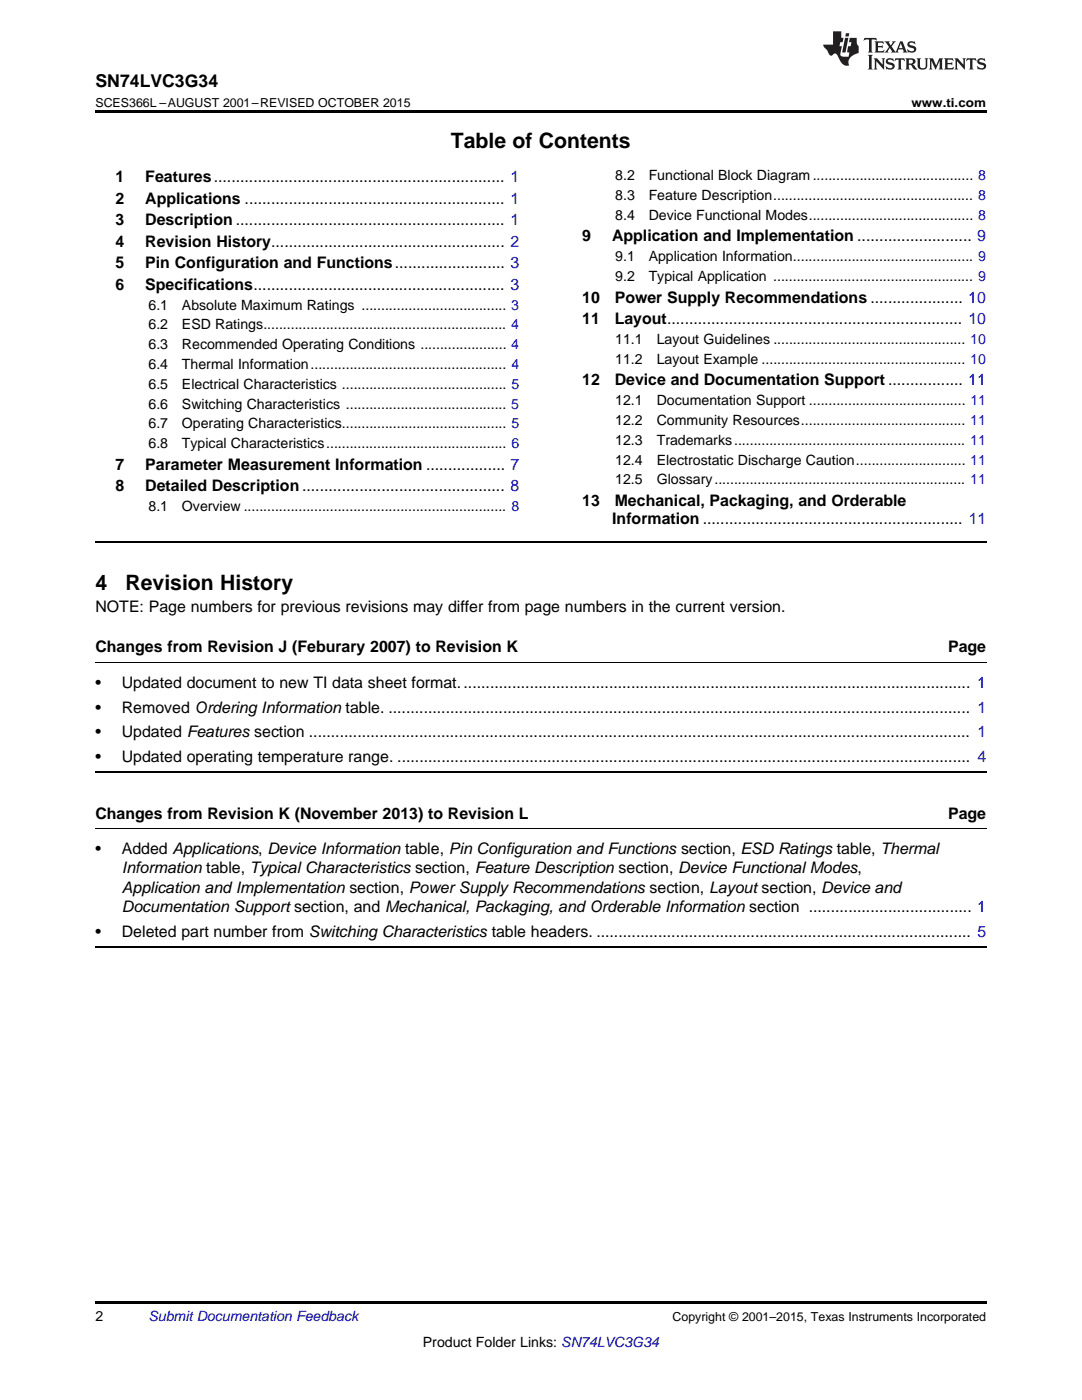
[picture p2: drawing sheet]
<svg xmlns="http://www.w3.org/2000/svg" width="216mm" height="279mm" viewBox="0 0 216 279" stroke-linecap="round" stroke-linejoin="round" font-family="sans-serif">
<defs><g id="words">
<g font-size="4.2">
<text x="90" y="29.6">Table of Contents</text>
<text x="19" y="117.8">4</text>
<text x="25" y="117.8">Revision History</text>
</g>
<text font-size="3.5" x="19" y="17.3">SN74LVC3G34</text>
<g font-size="3.2">
<text x="23" y="36.3">1</text>
<text x="23" y="40.6">2</text>
<text x="29" y="36.3">Features.................................................................. 1</text>
<text x="29" y="40.6">Applications ........................................................... 1</text>
<text x="23" y="44.9">3</text>
<text x="29" y="44.9">Description ............................................................. 1</text>
<text x="23" y="49.2">4</text>
<text x="23" y="53.6">5</text>
<text x="29" y="49.2">Revision History..................................................... 2</text>
<text x="29" y="53.6">Pin Configuration and Functions......................... 3</text>
<text x="116.2" y="48.2">9</text>
<text x="122.1" y="48.2">Application and Implementation .......................... 9</text>
<text x="23" y="57.9">6</text>
<text x="29" y="57.9">Specifications......................................................... 3</text>
<text x="116.2" y="60.4">10</text>
<text x="116.2" y="64.7">11</text>
<text x="122.7" y="60.4">Power Supply Recommendations ..................... 10</text>
<text x="122.7" y="64.7">Layout................................................................... 10</text>
<text x="116.2" y="76.9">12</text>
<text x="122.7" y="76.9">Device and Documentation Support ................. 11</text>
<text x="23" y="93.8">7</text>
<text x="29" y="93.8">Parameter Measurement Information .................. 7</text>
<text x="23" y="98.1">8</text>
<text x="29" y="98.1">Detailed Description.............................................. 8</text>
<text x="116.2" y="101">13</text>
<text x="122.7" y="101">Mechanical, Packaging, and Orderable</text>
<text x="122.2" y="104.5">Information ........................................................... 11</text>
<text x="19" y="122.1">NOTE: Page numbers for previous revisions may differ from page numbers in the current version.</text>
<text x="19" y="130.2">Changes from Revision J (Feburary 2007) to Revision K</text>
<text x="189.2" y="130.2">Page</text>
<text x="19" y="137.3">•</text>
<text x="24.3" y="137.3">Updated document to new TI data sheet format.................................................................................................................... 1</text>
<text x="19" y="142.2">•</text>
<text x="24.3" y="142.2">Removed Ordering Information table. .................................................................................................................................... 1</text>
<text x="19" y="147.1">•</text>
<text x="24.3" y="147.1">Updated Features section ...................................................................................................................................................... 1</text>
<text x="19" y="152.1">•</text>
<text x="24.3" y="152.1">Updated operating temperature range. .................................................................................................................................. 4</text>
<text x="19" y="163.4">Changes from Revision K (November 2013) to Revision L</text>
<text x="189.2" y="163.4">Page</text>
<text x="19" y="170.4">•</text>
<text x="24.3" y="170.4">Added Applications, Device Information table, Pin Configuration and Functions section, ESD Ratings table, Thermal</text>
<text x="24.3" y="174.3">Information table, Typical Characteristics section, Feature Description section, Device Functional Modes,</text>
<text x="24.3" y="178.2">Application and Implementation section, Power Supply Recommendations section, Layout section, Device and</text>
<text x="24.3" y="182.1">Documentation Support section, and Mechanical, Packaging, and Orderable Information section ..................................... 1</text>
<text x="19" y="187">•</text>
<text x="24.3" y="187">Deleted part number from Switching Characteristics table headers. ..................................................................................... 5</text>
</g>
<g font-size="2.8">
<text x="122.8" y="36">8.2</text>
<text x="129.4" y="36">Functional Block Diagram......................................... 8</text>
<text x="122.8" y="39.9">8.3</text>
<text x="129.4" y="39.9">Feature Description................................................... 8</text>
<text x="122.8" y="43.9">8.4</text>
<text x="129.4" y="43.9">Device Functional Modes.......................................... 8</text>
<text x="122.8" y="52.1">9.1</text>
<text x="129.4" y="52.1">Application Information.............................................. 9</text>
<text x="122.8" y="56.1">9.2</text>
<text x="129.4" y="56.1">Typical Application ................................................... 9</text>
<text x="29.6" y="61.8">6.1</text>
<text x="29.6" y="65.8">6.2</text>
<text x="36.3" y="61.8">Absolute Maximum Ratings ..................................... 3</text>
<text x="36.3" y="65.8">ESD Ratings.............................................................. 4</text>
<text x="29.6" y="69.7">6.3</text>
<text x="36.3" y="69.7">Recommended Operating Conditions ...................... 4</text>
<text x="122.8" y="68.7">11.1</text>
<text x="131" y="68.7">Layout Guidelines ................................................. 10</text>
<text x="29.6" y="73.7">6.4</text>
<text x="29.6" y="77.6">6.5</text>
<text x="36.3" y="73.7">Thermal Information.................................................. 4</text>
<text x="36.3" y="77.6">Electrical Characteristics .......................................... 5</text>
<text x="122.8" y="72.6">11.2</text>
<text x="131" y="72.6">Layout Example .................................................... 10</text>
<text x="29.6" y="81.6">6.6</text>
<text x="36.3" y="81.6">Switching Characteristics ......................................... 5</text>
<text x="122.8" y="80.9">12.1</text>
<text x="131" y="80.9">Documentation Support ........................................ 11</text>
<text x="29.6" y="85.5">6.7</text>
<text x="29.6" y="89.5">6.8</text>
<text x="36.3" y="85.5">Operating Characteristics.......................................... 5</text>
<text x="36.3" y="89.5">Typical Characteristics.............................................. 6</text>
<text x="122.8" y="84.8">12.2</text>
<text x="122.8" y="88.8">12.3</text>
<text x="131" y="84.8">Community Resources.......................................... 11</text>
<text x="131" y="88.8">Trademarks........................................................... 11</text>
<text x="122.8" y="92.7">12.4</text>
<text x="131" y="92.7">Electrostatic Discharge Caution............................ 11</text>
<text x="122.8" y="96.7">12.5</text>
<text x="131" y="96.7">Glossary................................................................ 11</text>
<text x="29.6" y="102">8.1</text>
<text x="36.3" y="102">Overview ................................................................... 8</text>
<text x="19" y="263.6">2</text>
<text x="84.4" y="268.9">Product Folder Links: SN74LVC3G34</text>
</g>
<text font-size="2.8" fill="#0000c8" x="29.6" y="263.6">Submit Documentation Feedback</text>
<g font-size="2.5">
<text x="19" y="21.4">SCES366L –AUGUST 2001–REVISED OCTOBER 2015</text>
<text x="181.9" y="21.4">www.ti.com</text>
<text x="134.2" y="263.6">Copyright © 2001–2015, Texas Instruments Incorporated</text>
</g>
</g></defs>
<path d="M19 22h177.8v.5h-177.8zM19 259.7h177.8v.5h-177.8z" fill="#000"/>
<path d="M19 108.2h177.8M19 154h177.8M19 188.9h177.8" fill="none" stroke="#000" stroke-width=".35"/>
<path d="M19 132.3h177.8M19 165.4h177.8" fill="none" stroke="#000" stroke-width=".2"/>
<g fill="#231f20">
<path d="M172.5 7.6l-.1 .5 .4-.2h.6v.1v2.1l-.2 .4h.9l-.2-.4v-2.1l.1-.1h.5l.5 .2-.2-.5zM174.5 8.3l.2 .3v1.5l-.2 .4h1.8l.2-.6a1.04 1.04 0 0 1-1.3 .2v-.7h.6l.3 .2v-.6l-.3 .2h-.6v-.6l.8-.1 .4 .3-.2-.5zM176.5 8.3l.9 1.1-.9 1.1h.8l-.2-.2 .4-.7 .5 .7-.2 .2h1.5l-.2-.2 .2-.4h.9l.1 .4-.2 .2h1l-.3-.3-.7-1.9h-.5l-.9 2-.8-1 .9-1h-.8l.1 .3-.4 .5-.3-.6 .1-.2zM179.7 8.6l.4 1h-.7zM181.3 8.4a.63 .63 0 0 0-.2 .7 .63 .63 0 0 0 .6 .4l.6 .2 .1 .2a.75 .75 0 0 1-.7 .4 .75 .75 0 0 1-.6-.5l.1 .7 .1-.1a1.11 1.11 0 0 0 1.5-.6 1.13 1.13 0 0 0-1.2-.8l-.1-.4a1.04 1.04 0 0 1 1.2 .2l-.2-.5-.2 .1-.4-.2zM173.2 10.9l.2 .4v2.2l-.2 .4h1l-.3-.4v-2.2l.3-.4zM174.3 11.6l.3 .4v1.5l-.3 .4h.8l-.2-.4v-1.3l1.5 1.7v-1.9l.2-.4h-.7l.2 .4v.9l-1.1-1.3zM177 11.8a.62 .62 0 0 0-.2 .7 .62 .62 0 0 0 .6 .4l.6 .1 .1 .3a.76 .76 0 0 1-.7 .3 .76 .76 0 0 1-.7-.4l.2 .7 .1-.1a1.11 1.11 0 0 0 1.5-.6 1.13 1.13 0 0 0-1.2-.8l-.1-.4a1.04 1.04 0 0 1 1.2 .2l-.2-.6-.2 .1-.5-.1zM178.7 11.6l-.2 .6a.61 .61 0 0 1 .8-.3v1.6l-.2 .4h.9l-.2-.4v-1.6a.63 .63 0 0 1 .7 .3l-.1-.6zM180.6 11.6l.3 .4v1.5l-.3 .4h1l-.2-.2-.1-.8 .6 .2a.76 .76 0 0 0 1.2 .7l-1-1a.58 .58 0 0 0 .6-.5 .58 .58 0 0 0-.5-.6zM181.4 11.9h.1a.45 .45 0 0 1 .5 .1 .45 .45 0 0 1 .1 .5l-.8 .2zM182.9 11.6l.2 .2a2.17 2.17 0 0 0 .3 1.9 .99 .99 0 0 0 1.6-.6v-1.1l.2-.4h-.7l.2 .2a1.92 1.92 0 0 1-.2 1.8 .6 .6 0 0 1-.9-.5v-1.1l.2-.4zM185.4 11.6l.2 .4v1.5l-.2 .4h.7l-.2-.4v-1.4l.8 1.8 .8-1.8v1.4l-.2 .4h.9l-.2-.4v-1.5l.2-.4h-.8l-.6 1.5-.6-1.5zM188.4 11.6l.2 .4v1.5l-.2 .4h1.8l.1-.6a1.04 1.04 0 0 1-1.2 .1v-.6h.5l.4 .2v-.6l-.4 .2h-.5v-.7h.8l.3 .3-.1-.6zM190.5 11.6l.2 .4v1.5l-.2 .4h.7l-.2-.4v-1.3l1.5 1.7v-1.9l.2-.4h-.7l.2 .4v.9l-1.1-1.3zM192.9 11.6l-.1 .6a.61 .61 0 0 1 .7-.3l.1 1.6-.3 .4h1l-.3-.4 .1-1.6a.63 .63 0 0 1 .7 .3l-.1-.6zM195.2 11.8a.62 .62 0 0 0-.2 .7 .62 .62 0 0 0 .6 .4l.6 .1 .1 .3a.76 .76 0 0 1-.7 .3 .76 .76 0 0 1-.6-.4l.1 .7 .1-.1a1.11 1.11 0 0 0 1.6-.6 1.13 1.13 0 0 0-1.3-.8l-.1-.4a1.04 1.04 0 0 1 1.2 .2l-.1-.6-.2 .1-.5-.1z"/>
<path d="M166.2 6.3v2.6h-1.9v.4l.8 .9a.91 .91 0 0 0 1 .8 .56 .56 0 0 1 .5-.3 .56 .56 0 0 1 .5 .3l.4 .8a1.53 1.53 0 0 0 1.9 1.2 1.54 1.54 0 0 1 1-2.1l.9-.3v-1.4a1.52 1.52 0 0 1-.4-1.6h-1.3l-.2 .8h.5l-.2 .8h-.5l-.1 1v.2l.4 .1-.2 .8a1.93 1.93 0 0 1-1.6-.3l.3-1.8h-.5l.2-.8h.4l.2-.8h-.4v-1.3zM168.6 7.6l-.6 2.9h.7l.6-2.9zM168.8 6.6l-.1 .7h.6l.2-.7z"/>
</g>
<use href="#words"/>
</svg>
